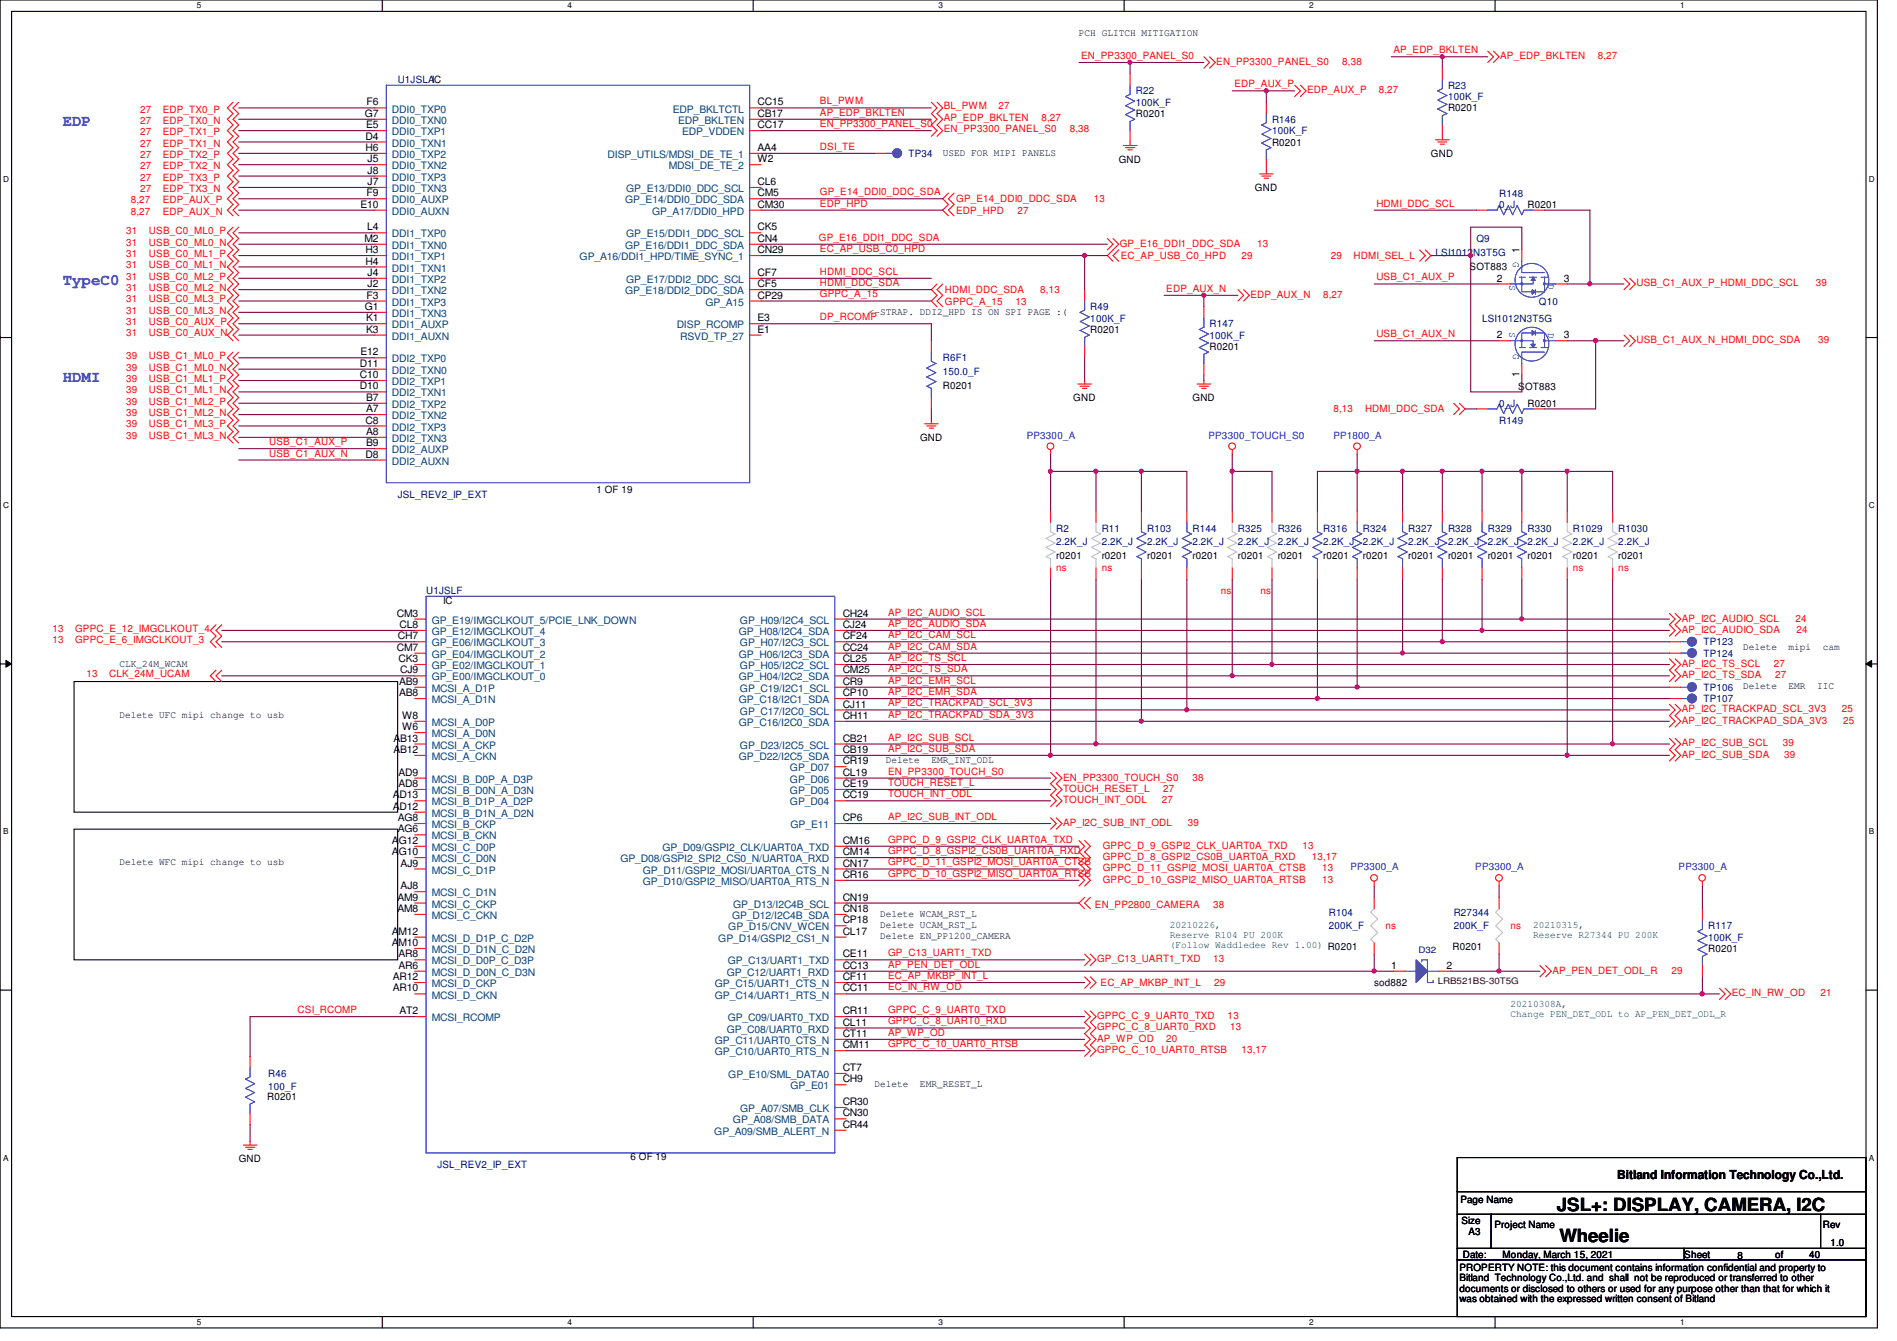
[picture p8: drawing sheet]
<svg xmlns="http://www.w3.org/2000/svg" width="297mm" height="210mm" viewBox="0 0 297 210" stroke-linecap="round" stroke-linejoin="round" font-family="sans-serif">
<defs><g id="words">
<g font-size="2.8">
<text x="243.8" y="189.5">JSL+: DISPLAY, CAMERA, I2C</text>
<text x="244.2" y="194.5">Wheelie</text>
</g>
<g font-size="2.5" fill="#00f">
<text x="9.8" y="19.8">EDP</text>
<text x="9.8" y="44.7">TypeC0</text>
<text x="9.8" y="59.8">HDMI</text>
</g>
<text font-size="1.9" x="253.2" y="184.6">Bitland Information Technology Co.,Ltd.</text>
<g font-size="1.6">
<text x="168.9" y="5.7">PCH GLITCH MITIGATION</text>
<text x="57.4" y="16.5">F6</text>
<text x="118.6" y="16.5">CC15</text>
<text x="226.7" y="17.4">R0201</text>
<text x="57.1" y="18.3">G7</text>
<text x="57.2" y="21.8">D4</text>
<text x="57.2" y="23.6">H6</text>
<text x="57.3" y="20.1">E5</text>
<text x="118.6" y="18.3">CB17</text>
<text x="118.6" y="20.1">CC17</text>
<text x="118.6" y="23.6">AA4</text>
<text x="177.8" y="18.3">R0201</text>
<text x="199.2" y="22.8">R0201</text>
<text x="57.6" y="25.4">J5</text>
<text x="57.6" y="29">J7</text>
<text x="57.6" y="27.2">J8</text>
<text x="118.6" y="25.4">W2</text>
<text x="118.6" y="29">CL6</text>
<text x="147.6" y="24.3">USED FOR MIPI PANELS</text>
<text x="175.2" y="25.4">GND</text>
<text x="196.5" y="29.9">GND</text>
<text x="224.1" y="24.6">GND</text>
<text x="56.4" y="32.5">E10</text>
<text x="57.4" y="30.7">F9</text>
<text x="118.6" y="30.7">CM5</text>
<text x="118.6" y="32.5">CM30</text>
<text x="239.2" y="32.6">R0201</text>
<text x="57.1" y="37.8">M2</text>
<text x="57.2" y="39.6">H3</text>
<text x="57.2" y="41.4">H4</text>
<text x="57.5" y="36.1">L4</text>
<text x="118.6" y="37.8">CN4</text>
<text x="118.6" y="36.1">CK5</text>
<text x="118.6" y="39.6">CN29</text>
<text x="237.9" y="39.7" transform="rotate(-90 237.9 39.7)">1</text>
<text x="57.4" y="46.7">F3</text>
<text x="57.6" y="45">J2</text>
<text x="57.6" y="43.2">J4</text>
<text x="118.6" y="46.7">CP29</text>
<text x="118.6" y="45">CF5</text>
<text x="118.6" y="43.2">CF7</text>
<text x="230.1" y="42.3">SOT883</text>
<text x="234.4" y="44.1">2</text>
<text x="244.9" y="44.1">3</text>
<text x="57.1" y="48.5">G1</text>
<text x="57.3" y="50.3">K1</text>
<text x="57.3" y="52.1">K3</text>
<text x="118.6" y="50.3">E3</text>
<text x="118.6" y="52.1">E1</text>
<text x="136.1" y="49.2">&lt;-STRAP. DDI2_HPD IS ON SPI PAGE :(</text>
<text x="170.7" y="52.1">R0201</text>
<text x="234.4" y="53">2</text>
<text x="244.9" y="53">3</text>
<text x="56.3" y="59.2">C10</text>
<text x="56.3" y="57.4">D11</text>
<text x="56.4" y="55.6">E12</text>
<text x="189.4" y="54.8">R0201</text>
<text x="237.9" y="59" transform="rotate(-90 237.9 59)">1</text>
<text x="56.3" y="61">D10</text>
<text x="57.3" y="64.5">A7</text>
<text x="57.3" y="62.7">B7</text>
<text x="147.6" y="60.8">R0201</text>
<text x="168.1" y="62.8">GND</text>
<text x="186.7" y="62.8">GND</text>
<text x="237.7" y="61">SOT883</text>
<text x="239.2" y="63.7">R0201</text>
<text x="57.2" y="66.3">C8</text>
<text x="57.2" y="71.6">D8</text>
<text x="57.3" y="68.1">A8</text>
<text x="57.3" y="69.8">B9</text>
<text x="144.1" y="69">GND</text>
<text x="93.4" y="77.2">1 OF 19</text>
<text x="165.4" y="87.5">r0201</text>
<text x="172.5" y="87.5">r0201</text>
<text x="179.6" y="87.5">r0201</text>
<text x="186.7" y="87.5">r0201</text>
<text x="193.8" y="87.5">r0201</text>
<text x="200.1" y="87.5">r0201</text>
<text x="207.2" y="87.5">r0201</text>
<text x="213.4" y="87.5">r0201</text>
<text x="220.5" y="87.5">r0201</text>
<text x="226.7" y="87.5">r0201</text>
<text x="233" y="87.5">r0201</text>
<text x="239.2" y="87.5">r0201</text>
<text x="246.3" y="87.5">r0201</text>
<text x="253.4" y="87.5">r0201</text>
<text x="69.4" y="94.6">IC</text>
<text x="62.1" y="96.5">CM3</text>
<text x="62.1" y="101.9">CM7</text>
<text x="62.3" y="100.1">CH7</text>
<text x="62.6" y="98.3">CL8</text>
<text x="132" y="96.5">CH24</text>
<text x="132" y="100.1">CF24</text>
<text x="132" y="101.9">CC24</text>
<text x="132" y="98.3">CJ24</text>
<text x="273" y="101.7">Delete</text>
<text x="280.1" y="101.7">mipi</text>
<text x="285.4" y="101.7">cam</text>
<text x="18.7" y="104.4">CLK_24M_WCAM</text>
<text x="62.4" y="103.6">CK3</text>
<text x="62.5" y="107.2">AB9</text>
<text x="62.7" y="105.4">CJ9</text>
<text x="132" y="107.2">CR9</text>
<text x="132" y="103.6">CL25</text>
<text x="132" y="105.4">CM25</text>
<text x="273" y="107.9">Delete</text>
<text x="280.1" y="107.9">EMR</text>
<text x="284.5" y="107.9">IIC</text>
<text x="18.7" y="112.4">Delete UFC mipi change to usb</text>
<text x="62.5" y="109">AB8</text>
<text x="63" y="112.5">W8</text>
<text x="132" y="110.7">CJ11</text>
<text x="132" y="109">CP10</text>
<text x="132" y="112.5">CH11</text>
<text x="61.6" y="117.9">AB12</text>
<text x="61.6" y="116.1">AB13</text>
<text x="63" y="114.3">W6</text>
<text x="132" y="119.6">CR19</text>
<text x="132" y="116.1">CB21</text>
<text x="132" y="117.9">CB19</text>
<text x="138.7" y="119.5">Delete</text>
<text x="145.8" y="119.5">EMR_INT_ODL</text>
<text x="61.5" y="125">AD13</text>
<text x="62.4" y="121.4">AD9</text>
<text x="62.4" y="123.2">AD8</text>
<text x="132" y="125">CC19</text>
<text x="132" y="123.2">CE19</text>
<text x="132" y="121.4">CL19</text>
<text x="61.5" y="126.7">AD12</text>
<text x="62.3" y="130.3">AG6</text>
<text x="62.3" y="128.5">AG8</text>
<text x="131.9" y="128.5">CP6</text>
<text x="18.7" y="135.5">Delete WFC mipi change to usb</text>
<text x="61.4" y="133.9">AG10</text>
<text x="61.4" y="132.1">AG12</text>
<text x="62.7" y="135.6">AJ9</text>
<text x="132" y="132.1">CM16</text>
<text x="132" y="137.4">CR16</text>
<text x="132" y="135.6">CN17</text>
<text x="132" y="133.9">CM14</text>
<text x="62.2" y="142.7">AM8</text>
<text x="62.2" y="141">AM9</text>
<text x="62.7" y="139.2">AJ8</text>
<text x="132" y="141">CN19</text>
<text x="132" y="142.7">CN18</text>
<text x="137.8" y="143.5">Delete WCAM_RST_L</text>
<text x="61.3" y="148.1">AM10</text>
<text x="61.3" y="146.3">AM12</text>
<text x="62.4" y="149.9">AR8</text>
<text x="132" y="144.5">CP18</text>
<text x="132" y="146.3">CL17</text>
<text x="132" y="149.9">CE11</text>
<text x="137.8" y="145.2">Delete UCAM_RST_L</text>
<text x="137.8" y="147">Delete EN_PP1200_CAMERA</text>
<text x="227.5" y="148.7">R0201</text>
<text x="267.5" y="149">R0201</text>
<text x="61.5" y="155.2">AR10</text>
<text x="61.5" y="153.4">AR12</text>
<text x="62.4" y="151.6">AR6</text>
<text x="132" y="151.6">CC13</text>
<text x="132" y="153.4">CF11</text>
<text x="132" y="155.2">CC11</text>
<text x="215.2" y="154.3">sod882</text>
<text x="217.8" y="151.6">1</text>
<text x="226.5" y="151.6">2</text>
<text x="62.6" y="158.7">AT2</text>
<text x="132" y="158.7">CR11</text>
<text x="132" y="160.5">CL11</text>
<text x="132" y="167.6">CT7</text>
<text x="132" y="162.3">CT11</text>
<text x="132" y="164.1">CM11</text>
<text x="41.8" y="172.1">R0201</text>
<text x="131.9" y="169.4">CH9</text>
<text x="132" y="173">CR30</text>
<text x="136.9" y="170.1">Delete</text>
<text x="144.1" y="170.1">EMR_RESET_L</text>
<text x="132" y="174.8">CN30</text>
<text x="132" y="176.5">CR44</text>
<text x="37.4" y="181.9">GND</text>
<text x="98.7" y="181.6">6 OF 19</text>
<text x="228.7" y="188.3">Page Name</text>
<text x="228.8" y="191.5">Size</text>
<text x="229.1" y="196.8">Date:</text>
<text x="230" y="193.3">A3</text>
<text x="234" y="192.2">Project Name</text>
<text x="235.3" y="196.8">Monday, March 15, 2021</text>
<text x="263.7" y="196.8">Sheet</text>
<text x="272.1" y="197">8</text>
<text x="278" y="196.8">of</text>
<text x="283.3" y="196.8">40</text>
<text x="285.4" y="192.2">Rev</text>
<text x="286.6" y="195.1">1.0</text>
<text x="228.5" y="199">PROPERTY NOTE: this document contains information confidential and property to</text>
<text x="228.5" y="200.6">Bitland Technology Co.,Ltd. and shall not be reproduced or transferred to other</text>
<text x="228.5" y="202.2">documents or disclosed to others or used for any purpose other than that for which it</text>
<text x="228.5" y="203.8">was obtained with the expressed written consent of Bitland</text>
</g>
<g font-size="1.6" fill="#f00">
<text x="169.3" y="9.2">EN_PP3300_PANEL_S0</text>
<text x="190.5" y="10.2">EN_PP3300_PANEL_S0</text>
<text x="210.2" y="10.2">8,38</text>
<text x="218.2" y="8.3">AP_EDP_BKLTEN</text>
<text x="234.9" y="9.3">AP_EDP_BKLTEN</text>
<text x="250.2" y="9.3">8,27</text>
<text x="21.9" y="17.6">27</text>
<text x="25.5" y="17.6">EDP_TX0_P</text>
<text x="128.4" y="16.3">BL_PWM</text>
<text x="147.8" y="17.1">BL_PWM</text>
<text x="156.3" y="17.1">27</text>
<text x="193.3" y="13.7">EDP_AUX_P</text>
<text x="204.7" y="14.6">EDP_AUX_P</text>
<text x="215.9" y="14.6">8,27</text>
<text x="21.9" y="19.4">27</text>
<text x="21.9" y="21.2">27</text>
<text x="21.9" y="22.9">27</text>
<text x="25.5" y="19.4">EDP_TX0_N</text>
<text x="25.5" y="21.2">EDP_TX1_P</text>
<text x="25.5" y="22.9">EDP_TX1_N</text>
<text x="128.4" y="18.1">AP_EDP_BKLTEN</text>
<text x="128.4" y="19.9">EN_PP3300_PANEL_S0</text>
<text x="128.4" y="23.5">DSI_TE</text>
<text x="147.8" y="18.9">AP_EDP_BKLTEN</text>
<text x="147.8" y="20.7">EN_PP3300_PANEL_S0</text>
<text x="163.1" y="18.9">8,27</text>
<text x="167.5" y="20.7">8,38</text>
<text x="21.9" y="24.7">27</text>
<text x="21.9" y="26.5">27</text>
<text x="21.9" y="28.3">27</text>
<text x="25.5" y="24.7">EDP_TX2_P</text>
<text x="25.5" y="26.5">EDP_TX2_N</text>
<text x="25.5" y="28.3">EDP_TX3_P</text>
<text x="20.5" y="31.8">8,27</text>
<text x="20.5" y="33.6">8,27</text>
<text x="21.9" y="30.1">27</text>
<text x="25.5" y="31.8">EDP_AUX_P</text>
<text x="25.5" y="33.6">EDP_AUX_N</text>
<text x="25.5" y="30.1">EDP_TX3_N</text>
<text x="128.4" y="30.6">GP_E14_DDI0_DDC_SDA</text>
<text x="128.4" y="32.3">EDP_HPD</text>
<text x="149.7" y="31.7">GP_E14_DDI0_DDC_SDA</text>
<text x="149.7" y="33.4">EDP_HPD</text>
<text x="159.3" y="33.4">27</text>
<text x="171.3" y="31.7">13</text>
<text x="215.5" y="32.3">HDMI_DDC_SCL</text>
<text x="19.8" y="36.7">31</text>
<text x="19.8" y="38.4">31</text>
<text x="19.8" y="40.2">31</text>
<text x="19.8" y="42">31</text>
<text x="23.3" y="36.7">USB_C0_ML0_P</text>
<text x="23.3" y="38.4">USB_C0_ML0_N</text>
<text x="23.3" y="40.2">USB_C0_ML1_P</text>
<text x="23.3" y="42">USB_C0_ML1_N</text>
<text x="128.2" y="37.7">GP_E16_DDI1_DDC_SDA</text>
<text x="128.4" y="39.5">EC_AP_USB_C0_HPD</text>
<text x="175.3" y="38.6">GP_E16_DDI1_DDC_SDA</text>
<text x="175.5" y="40.6">EC_AP_USB_C0_HPD</text>
<text x="194.4" y="40.6">29</text>
<text x="196.8" y="38.6">13</text>
<text x="208.4" y="40.6">29</text>
<text x="212" y="40.6">HDMI_SEL_L</text>
<text x="19.8" y="43.8">31</text>
<text x="19.8" y="45.6">31</text>
<text x="19.8" y="47.3">31</text>
<text x="23.3" y="43.8">USB_C0_ML2_P</text>
<text x="23.3" y="45.6">USB_C0_ML2_N</text>
<text x="23.3" y="47.3">USB_C0_ML3_P</text>
<text x="128.4" y="44.8">HDMI_DDC_SDA</text>
<text x="128.4" y="46.6">GPPC_A_15</text>
<text x="128.4" y="43">HDMI_DDC_SCL</text>
<text x="148" y="45.9">HDMI_DDC_SDA</text>
<text x="148" y="47.7">GPPC_A_15</text>
<text x="159" y="47.7">13</text>
<text x="162.9" y="45.9">8,13</text>
<text x="182.6" y="45.7">EDP_AUX_N</text>
<text x="195.8" y="46.6">EDP_AUX_N</text>
<text x="207.2" y="46.6">8,27</text>
<text x="215.5" y="43.9">USB_C1_AUX_P</text>
<text x="256.2" y="44.8">USB_C1_AUX_P_HDMI_DDC_SCL</text>
<text x="284.3" y="44.8">39</text>
<text x="19.8" y="49.1">31</text>
<text x="19.8" y="50.9">31</text>
<text x="19.8" y="52.7">31</text>
<text x="23.3" y="49.1">USB_C0_ML3_N</text>
<text x="23.3" y="50.9">USB_C0_AUX_P</text>
<text x="23.3" y="52.7">USB_C0_AUX_N</text>
<text x="128.4" y="50.1">DP_RCOMP</text>
<text x="215.5" y="52.8">USB_C1_AUX_N</text>
<text x="256.2" y="53.7">USB_C1_AUX_N_HDMI_DDC_SDA</text>
<text x="284.7" y="53.7">39</text>
<text x="19.8" y="56.2">39</text>
<text x="19.8" y="58">39</text>
<text x="19.8" y="59.8">39</text>
<text x="23.3" y="56.2">USB_C1_ML0_P</text>
<text x="23.3" y="58">USB_C1_ML0_N</text>
<text x="23.3" y="59.8">USB_C1_ML1_P</text>
<text x="19.8" y="61.6">39</text>
<text x="19.8" y="63.3">39</text>
<text x="19.8" y="65.1">39</text>
<text x="23.3" y="61.6">USB_C1_ML1_N</text>
<text x="23.3" y="63.3">USB_C1_ML2_P</text>
<text x="23.3" y="65.1">USB_C1_ML2_N</text>
<text x="208.8" y="64.6">8,13</text>
<text x="213.7" y="64.6">HDMI_DDC_SDA</text>
<text x="19.8" y="66.9">39</text>
<text x="19.8" y="68.7">39</text>
<text x="23.3" y="66.9">USB_C1_ML3_P</text>
<text x="23.3" y="68.7">USB_C1_ML3_N</text>
<text x="42.2" y="69.7">USB_C1_AUX_P</text>
<text x="42.2" y="71.5">USB_C1_AUX_N</text>
<text x="165.4" y="89.5">ns</text>
<text x="172.5" y="89.5">ns</text>
<text x="246.3" y="89.5">ns</text>
<text x="253.4" y="89.5">ns</text>
<text x="191.2" y="93">ns</text>
<text x="197.4" y="93">ns</text>
<text x="8.2" y="98.9">13</text>
<text x="8.2" y="100.7">13</text>
<text x="11.8" y="98.9">GPPC_E_12_IMGCLKOUT_4</text>
<text x="11.8" y="100.7">GPPC_E_6_IMGCLKOUT_3</text>
<text x="139.1" y="96.4">AP_I2C_AUDIO_SCL</text>
<text x="139.1" y="98.1">AP_I2C_AUDIO_SDA</text>
<text x="139.1" y="99.9">AP_I2C_CAM_SCL</text>
<text x="139.1" y="101.7">AP_I2C_CAM_SDA</text>
<text x="263.4" y="97.3">AP_I2C_AUDIO_SCL</text>
<text x="263.4" y="99.1">AP_I2C_AUDIO_SDA</text>
<text x="281.1" y="97.3">24</text>
<text x="281.3" y="99.1">24</text>
<text x="13.5" y="106">13</text>
<text x="17.1" y="106">CLK_24M_UCAM</text>
<text x="139.1" y="103.5">AP_I2C_TS_SCL</text>
<text x="139.1" y="105.2">AP_I2C_TS_SDA</text>
<text x="139.1" y="107">AP_I2C_EMR_SCL</text>
<text x="263.4" y="104.4">AP_I2C_TS_SCL</text>
<text x="263.4" y="106.2">AP_I2C_TS_SDA</text>
<text x="277.7" y="104.4">27</text>
<text x="278" y="106.2">27</text>
<text x="139.1" y="110.6">AP_I2C_TRACKPAD_SCL_3V3</text>
<text x="139.1" y="112.4">AP_I2C_TRACKPAD_SDA_3V3</text>
<text x="139.1" y="108.8">AP_I2C_EMR_SDA</text>
<text x="263.4" y="111.5">AP_I2C_TRACKPAD_SCL_3V3</text>
<text x="263.4" y="113.3">AP_I2C_TRACKPAD_SDA_3V3</text>
<text x="288.4" y="111.5">25</text>
<text x="288.6" y="113.3">25</text>
<text x="139.1" y="115.9">AP_I2C_SUB_SCL</text>
<text x="139.1" y="117.7">AP_I2C_SUB_SDA</text>
<text x="263.4" y="116.8">AP_I2C_SUB_SCL</text>
<text x="263.4" y="118.6">AP_I2C_SUB_SDA</text>
<text x="279.2" y="116.8">39</text>
<text x="279.4" y="118.6">39</text>
<text x="139.1" y="121.2">EN_PP3300_TOUCH_S0</text>
<text x="139.1" y="123">TOUCH_RESET_L</text>
<text x="139.1" y="124.8">TOUCH_INT_ODL</text>
<text x="166.5" y="122.2">EN_PP3300_TOUCH_S0</text>
<text x="166.5" y="125.7">TOUCH_INT_ODL</text>
<text x="166.5" y="124">TOUCH_RESET_L</text>
<text x="181.9" y="125.7">27</text>
<text x="182.1" y="124">27</text>
<text x="186.7" y="122.2">38</text>
<text x="139.1" y="128.4">AP_I2C_SUB_INT_ODL</text>
<text x="139.1" y="131.9">GPPC_D_9_GSPI2_CLK_UART0A_TXD</text>
<text x="166.5" y="129.3">AP_I2C_SUB_INT_ODL</text>
<text x="186" y="129.3">39</text>
<text x="139.1" y="133.7">GPPC_D_8_GSPI2_CS0B_UART0A_RXD</text>
<text x="139.1" y="135.5">GPPC_D_11_GSPI2_MOSI_UART0A_CTSB</text>
<text x="139.1" y="137.2">GPPC_D_10_GSPI2_MISO_UART0A_RTSB</text>
<text x="172.7" y="132.8">GPPC_D_9_GSPI2_CLK_UART0A_TXD</text>
<text x="172.7" y="134.6">GPPC_D_8_GSPI2_CS0B_UART0A_RXD</text>
<text x="172.7" y="136.4">GPPC_D_11_GSPI2_MOSI_UART0A_CTSB</text>
<text x="204" y="132.8">13</text>
<text x="205.4" y="134.6">13,17</text>
<text x="207" y="136.4">13</text>
<text x="171.4" y="142.1">EN_PP2800_CAMERA</text>
<text x="172.7" y="138.2">GPPC_D_10_GSPI2_MISO_UART0A_RTSB</text>
<text x="189.9" y="142.1">38</text>
<text x="207" y="138.2">13</text>
<text x="139.1" y="149.7">GP_C13_UART1_TXD</text>
<text x="217" y="145.5">ns</text>
<text x="236.5" y="145.5">ns</text>
<text x="139.1" y="153.2">EC_AP_MKBP_INT_L</text>
<text x="139.1" y="151.5">AP_PEN_DET_ODL</text>
<text x="139.1" y="155">EC_IN_RW_OD</text>
<text x="171.8" y="150.6">GP_C13_UART1_TXD</text>
<text x="172.3" y="154.3">EC_AP_MKBP_INT_L</text>
<text x="189.9" y="150.6">13</text>
<text x="190.1" y="154.3">29</text>
<text x="243.1" y="152.4">AP_PEN_DET_ODL_R</text>
<text x="261.7" y="152.4">29</text>
<text x="271.2" y="156">EC_IN_RW_OD</text>
<text x="285.1" y="156">21</text>
<text x="46.6" y="158.6">CSI_RCOMP</text>
<text x="139.1" y="158.6">GPPC_C_9_UART0_TXD</text>
<text x="139.1" y="160.4">GPPC_C_8_UART0_RXD</text>
<text x="171.8" y="159.5">GPPC_C_9_UART0_TXD</text>
<text x="171.8" y="161.3">GPPC_C_8_UART0_RXD</text>
<text x="192.2" y="159.5">13</text>
<text x="192.6" y="161.3">13</text>
<text x="139.1" y="162.1">AP_WP_OD</text>
<text x="139.1" y="163.9">GPPC_C_10_UART0_RTSB</text>
<text x="171.8" y="163.1">AP_WP_OD</text>
<text x="171.8" y="164.8">GPPC_C_10_UART0_RTSB</text>
<text x="182.6" y="163.1">20</text>
<text x="194.4" y="164.8">13,17</text>
</g>
<g font-size="1.6" fill="#004080">
<text x="61.4" y="17.6">DDI0_TXP0</text>
<text x="105.4" y="17.6">EDP_BKLTCTL</text>
<text x="61.4" y="22.9">DDI0_TXN1</text>
<text x="61.4" y="21.2">DDI0_TXP1</text>
<text x="61.4" y="19.4">DDI0_TXN0</text>
<text x="106.2" y="19.4">EDP_BKLTEN</text>
<text x="106.8" y="21.2">EDP_VDDEN</text>
<text x="61.4" y="24.7">DDI0_TXP2</text>
<text x="61.4" y="26.5">DDI0_TXN2</text>
<text x="61.4" y="28.3">DDI0_TXP3</text>
<text x="95.1" y="24.7">DISP_UTILS/MDSI_DE_TE_1</text>
<text x="104.7" y="26.5">MDSI_DE_TE_2</text>
<text x="61.4" y="33.6">DDI0_AUXN</text>
<text x="61.4" y="31.8">DDI0_AUXP</text>
<text x="61.4" y="30.1">DDI0_TXN3</text>
<text x="97.9" y="31.8">GP_E14/DDI0_DDC_SDA</text>
<text x="98" y="30.1">GP_E13/DDI0_DDC_SCL</text>
<text x="102.1" y="33.6">GP_A17/DDI0_HPD</text>
<text x="61.4" y="40.7">DDI1_TXP1</text>
<text x="61.4" y="37.2">DDI1_TXP0</text>
<text x="61.4" y="38.9">DDI1_TXN0</text>
<text x="90.8" y="40.7">GP_A16/DDI1_HPD/TIME_SYNC_1</text>
<text x="97.9" y="38.9">GP_E16/DDI1_DDC_SDA</text>
<text x="98" y="37.2">GP_E15/DDI1_DDC_SCL</text>
<text x="61.4" y="47.8">DDI1_TXP3</text>
<text x="61.4" y="42.5">DDI1_TXN1</text>
<text x="61.4" y="46.1">DDI1_TXN2</text>
<text x="61.4" y="44.3">DDI1_TXP2</text>
<text x="97.9" y="46.1">GP_E18/DDI2_DDC_SDA</text>
<text x="98" y="44.3">GP_E17/DDI2_DDC_SCL</text>
<text x="110.4" y="47.8">GP_A15</text>
<text x="61.4" y="49.6">DDI1_TXN3</text>
<text x="61.4" y="51.4">DDI1_AUXP</text>
<text x="61.4" y="53.2">DDI1_AUXN</text>
<text x="106" y="51.4">DISP_RCOMP</text>
<text x="106.5" y="53.2">RSVD_TP_27</text>
<text x="61.4" y="58.5">DDI2_TXN0</text>
<text x="61.4" y="56.7">DDI2_TXP0</text>
<text x="61.4" y="65.6">DDI2_TXN2</text>
<text x="61.4" y="63.8">DDI2_TXP2</text>
<text x="61.4" y="60.3">DDI2_TXP1</text>
<text x="61.4" y="62.1">DDI2_TXN1</text>
<text x="61.4" y="69.2">DDI2_TXN3</text>
<text x="61.4" y="71">DDI2_AUXP</text>
<text x="61.4" y="67.4">DDI2_TXP3</text>
<text x="61.4" y="72.7">DDI2_AUXN</text>
<text x="67.6" y="101.2">GP_E06/IMGCLKOUT_3</text>
<text x="67.6" y="99.4">GP_E12/IMGCLKOUT_4</text>
<text x="67.6" y="97.6">GP_E19/IMGCLKOUT_5/PCIE_LNK_DOWN</text>
<text x="115.7" y="99.4">GP_H08/I2C4_SDA</text>
<text x="115.9" y="97.6">GP_H09/I2C4_SCL</text>
<text x="115.9" y="101.2">GP_H07/I2C3_SCL</text>
<text x="67.6" y="106.5">GP_E00/IMGCLKOUT_0</text>
<text x="67.6" y="104.7">GP_E02/IMGCLKOUT_1</text>
<text x="67.6" y="103">GP_E04/IMGCLKOUT_2</text>
<text x="115.7" y="106.5">GP_H04/I2C2_SDA</text>
<text x="115.7" y="103">GP_H06/I2C3_SDA</text>
<text x="115.9" y="104.7">GP_H05/I2C2_SCL</text>
<text x="67.6" y="108.3">MCSI_A_D1P</text>
<text x="67.6" y="110.1">MCSI_A_D1N</text>
<text x="67.6" y="113.6">MCSI_A_D0P</text>
<text x="115.7" y="110.1">GP_C18/I2C1_SDA</text>
<text x="115.7" y="113.6">GP_C16/I2C0_SDA</text>
<text x="115.9" y="108.3">GP_C19/I2C1_SCL</text>
<text x="115.9" y="111.8">GP_C17/I2C0_SCL</text>
<text x="67.6" y="119">MCSI_A_CKN</text>
<text x="67.6" y="117.2">MCSI_A_CKP</text>
<text x="67.6" y="115.4">MCSI_A_D0N</text>
<text x="115.7" y="119">GP_D22/I2C5_SDA</text>
<text x="115.9" y="117.2">GP_D23/I2C5_SCL</text>
<text x="67.6" y="122.5">MCSI_B_D0P_A_D3P</text>
<text x="67.6" y="124.3">MCSI_B_D0N_A_D3N</text>
<text x="123.7" y="124.3">GP_D05</text>
<text x="123.7" y="122.5">GP_D06</text>
<text x="123.7" y="120.7">GP_D07</text>
<text x="67.6" y="131.4">MCSI_B_CKN</text>
<text x="67.6" y="129.6">MCSI_B_CKP</text>
<text x="67.6" y="126.1">MCSI_B_D1P_A_D2P</text>
<text x="67.6" y="127.8">MCSI_B_D1N_A_D2N</text>
<text x="123.7" y="126.1">GP_D04</text>
<text x="123.8" y="129.6">GP_E11</text>
<text x="67.6" y="136.7">MCSI_C_D1P</text>
<text x="67.6" y="135">MCSI_C_D0N</text>
<text x="67.6" y="133.2">MCSI_C_D0P</text>
<text x="97.2" y="135">GP_D08/GSPI2_SPI2_CS0_N/UART0A_RXD</text>
<text x="100.7" y="136.7">GP_D11/GSPI2_MOSI/UART0A_CTS_N</text>
<text x="103.7" y="133.2">GP_D09/GSPI2_CLK/UART0A_TXD</text>
<text x="67.6" y="140.3">MCSI_C_D1N</text>
<text x="67.6" y="143.8">MCSI_C_CKN</text>
<text x="67.6" y="142.1">MCSI_C_CKP</text>
<text x="100.7" y="138.5">GP_D10/GSPI2_MISO/UART0A_RTS_N</text>
<text x="114.6" y="143.8">GP_D12/I2C4B_SDA</text>
<text x="114.8" y="142.1">GP_D13/I2C4B_SCL</text>
<text x="67.6" y="149.2">MCSI_D_D1N_C_D2N</text>
<text x="67.6" y="147.4">MCSI_D_D1P_C_D2P</text>
<text x="112.5" y="147.4">GP_D14/GSPI2_CS1_N</text>
<text x="114" y="145.6">GP_D15/CNV_WCEN</text>
<text x="67.6" y="154.5">MCSI_D_CKP</text>
<text x="67.6" y="152.7">MCSI_D_D0N_C_D3N</text>
<text x="67.6" y="151">MCSI_D_D0P_C_D3P</text>
<text x="111.9" y="154.5">GP_C15/UART1_CTS_N</text>
<text x="113.8" y="152.7">GP_C12/UART1_RXD</text>
<text x="114" y="151">GP_C13/UART1_TXD</text>
<text x="67.6" y="156.3">MCSI_D_CKN</text>
<text x="67.6" y="159.9">MCSI_RCOMP</text>
<text x="111.9" y="156.3">GP_C14/UART1_RTS_N</text>
<text x="113.8" y="161.6">GP_C08/UART0_RXD</text>
<text x="114" y="159.9">GP_C09/UART0_TXD</text>
<text x="111.9" y="163.4">GP_C11/UART0_CTS_N</text>
<text x="111.9" y="165.2">GP_C10/UART0_RTS_N</text>
<text x="114" y="168.7">GP_E10/SML_DATA0</text>
<text x="123.8" y="170.5">GP_E01</text>
<text x="111.8" y="177.6">GP_A09/SMB_ALERT_N</text>
<text x="114.8" y="175.9">GP_A08/SMB_DATA</text>
<text x="115.9" y="174.1">GP_A07/SMB_CLK</text>
</g>
<g font-size="1.6" fill="#000080">
<text x="62.3" y="13">U1JSLAIC</text>
<text x="177.8" y="14.8">R22</text>
<text x="177.8" y="16.6">100K_F</text>
<text x="226.7" y="13.9">R23</text>
<text x="226.7" y="15.7">100K_F</text>
<text x="199.2" y="19.2">R146</text>
<text x="199.2" y="21">100K_F</text>
<text x="142.3" y="24.6">TP34</text>
<text x="234.7" y="30.8">R148</text>
<text x="234.7" y="32.6">0_J</text>
<text x="224.8" y="40">LSI1012N3T5G</text>
<text x="231.2" y="37.9">Q9</text>
<text x="241" y="47.7">Q10</text>
<text x="170.7" y="48.6">R49</text>
<text x="170.7" y="50.3">100K_F</text>
<text x="189.4" y="51.2">R147</text>
<text x="189.4" y="53">100K_F</text>
<text x="232.1" y="50.3">LSI1012N3T5G</text>
<text x="147.6" y="56.6">R6F1</text>
<text x="147.6" y="58.7">150.0_F</text>
<text x="234.7" y="63.7">0_J</text>
<text x="234.7" y="66.3">R149</text>
<text x="62.3" y="77.9">JSL_REV2_IP_EXT</text>
<text x="165.4" y="83.2">R2</text>
<text x="172.5" y="83.2">R11</text>
<text x="179.6" y="83.2">R103</text>
<text x="186.7" y="83.2">R144</text>
<text x="193.8" y="83.2">R325</text>
<text x="200.1" y="83.2">R326</text>
<text x="207.2" y="83.2">R316</text>
<text x="213.4" y="83.2">R324</text>
<text x="220.5" y="83.2">R327</text>
<text x="226.7" y="83.2">R328</text>
<text x="233" y="83.2">R329</text>
<text x="239.2" y="83.2">R330</text>
<text x="246.3" y="83.2">R1029</text>
<text x="253.4" y="83.2">R1030</text>
<text x="165.4" y="85.3">2.2K_J</text>
<text x="172.5" y="85.3">2.2K_J</text>
<text x="179.6" y="85.3">2.2K_J</text>
<text x="186.7" y="85.3">2.2K_J</text>
<text x="193.8" y="85.3">2.2K_J</text>
<text x="200.1" y="85.3">2.2K_J</text>
<text x="207.2" y="85.3">2.2K_J</text>
<text x="213.4" y="85.3">2.2K_J</text>
<text x="220.5" y="85.3">2.2K_J</text>
<text x="226.7" y="85.3">2.2K_J</text>
<text x="233" y="85.3">2.2K_J</text>
<text x="239.2" y="85.3">2.2K_J</text>
<text x="246.3" y="85.3">2.2K_J</text>
<text x="253.4" y="85.3">2.2K_J</text>
<text x="66.7" y="93">U1JSLF</text>
<text x="266.7" y="101">TP123</text>
<text x="266.7" y="102.8">TP124</text>
<text x="266.7" y="108.1">TP106</text>
<text x="266.7" y="109.9">TP107</text>
<text x="208.1" y="143.3">R104</text>
<text x="227.6" y="143.3">R27344</text>
<text x="208.1" y="145.5">200K_F</text>
<text x="227.6" y="145.5">200K_F</text>
<text x="267.5" y="145.5">R117</text>
<text x="267.5" y="147.2">100K_F</text>
<text x="42" y="168.6">R46</text>
<text x="42" y="170.7">100_F</text>
<text x="68.5" y="182.8">JSL_REV2_IP_EXT</text>
</g>
<g font-size="1.6" fill="#00f">
<text x="236.9" y="41.1" transform="rotate(90 236.9 41.1)">G</text>
<text x="236.4" y="44.6" transform="rotate(90 236.4 44.6)">S</text>
<text x="242.4" y="44.4" transform="rotate(90 242.4 44.4)">D</text>
<text x="236.4" y="51.9" transform="rotate(90 236.4 51.9)">S</text>
<text x="242.4" y="52.1" transform="rotate(90 242.4 52.1)">D</text>
<text x="236.9" y="55.5" transform="rotate(90 236.9 55.5)">G</text>
<text x="160.8" y="68.7">PP3300_A</text>
<text x="189.2" y="68.7">PP3300_TOUCH_S0</text>
<text x="208.8" y="68.7">PP1800_A</text>
<text x="211.5" y="136.2">PP3300_A</text>
<text x="231" y="136.2">PP3300_A</text>
<text x="262.8" y="136.2">PP3300_A</text>
</g>
<g font-size="1.6" fill="#008000">
<text x="183.2" y="145.2">20210226,</text>
<text x="183.2" y="146.8">Reserve R104 PU 200K</text>
<text x="183.2" y="148.4">(Follow Waddledee Rev 1.00) R0201</text>
<text x="240.1" y="145.2">20210315,</text>
<text x="240.1" y="146.8">Reserve R27344 PU 200K</text>
<text x="236.5" y="157.7">20210308A,</text>
<text x="236.5" y="159.3">Change PEN_DET_ODL to AP_PEN_DET_ODL_R</text>
</g>
<text font-size="1.4" fill="#000080" x="222.1" y="149.2">D32</text>
<text font-size="1.4" fill="#400000" x="225.1" y="154.1">LRB521BS-30T5G</text>
<g font-size="1.3">
<text x="30.8" y="1.3">5</text>
<text x="88.9" y="1.3">4</text>
<text x="146.9" y="1.3">3</text>
<text x="205" y="1.3">2</text>
<text x="263.1" y="1.3">1</text>
<text x=".5" y="28.4">D</text>
<text x="292.6" y="28.4">D</text>
<text x=".5" y="79.5">C</text>
<text x="292.6" y="79.5">C</text>
<text x=".5" y="130.6">B</text>
<text x="292.6" y="130.6">B</text>
<text x=".5" y="181.7">A</text>
<text x="292.6" y="181.7">A</text>
<text x="30.8" y="207.4">5</text>
<text x="88.9" y="207.4">4</text>
<text x="146.9" y="207.4">3</text>
<text x="205" y="207.4">2</text>
<text x="263.1" y="207.4">1</text>
</g>
</g></defs>
<path d="M0 0h294v207.9h-294zM1.8 1.8h290.4v204.3h-290.4z" fill="none" stroke="#000" stroke-width=".17"/>
<g fill="#fff">
<path d="M30.8 .2h.7v1.4h-.7z"/>
<path d="M30.8 206.2h.7v1.4h-.7z"/>
</g>
<path d="M59.9 0v1.8M59.9 206.1v1.8" fill="none" stroke="#000" stroke-width=".17"/>
<g fill="#fff">
<path d="M88.9 .2h.6v1.4h-.6z"/>
<path d="M88.9 206.2h.6v1.4h-.6z"/>
</g>
<path d="M117.9 0v1.8M117.9 206.1v1.8" fill="none" stroke="#000" stroke-width=".17"/>
<g fill="#fff">
<path d="M146.9 .2h.7v1.4h-.7z"/>
<path d="M146.9 206.2h.7v1.4h-.7z"/>
</g>
<path d="M176 0v1.8M176 206.1v1.8" fill="none" stroke="#000" stroke-width=".17"/>
<g fill="#fff">
<path d="M205 .2h.7v1.4h-.7z"/>
<path d="M205 206.2h.7v1.4h-.7z"/>
</g>
<path d="M234.1 0v1.8M234.1 206.1v1.8" fill="none" stroke="#000" stroke-width=".17"/>
<g fill="#fff">
<path d="M263.1 .2h.7v1.4h-.7z"/>
<path d="M263.1 206.2h.7v1.4h-.7z"/>
<path d="M.5 27.3h.9v1.4h-.9z"/>
<path d="M292.6 27.3h.9v1.4h-.9z"/>
<path d="M.5 78.4h.9v1.4h-.9z"/>
<path d="M292.6 78.4h.9v1.4h-.9z"/>
</g>
<path d="M0 52.8h1.8M292.2 52.8h1.8" fill="none" stroke="#000" stroke-width=".17"/>
<g fill="#fff">
<path d="M.5 129.5h.8v1.4h-.8z"/>
<path d="M292.6 129.5h.9v1.4h-.9z"/>
</g>
<path d="M0 103.9h1.8M292.2 103.9h1.8" fill="none" stroke="#000" stroke-width=".17"/>
<path d="M.9 103.4l.9 .5-.9 .5zM292.2 103.9l.9-.5v1z" fill="#000"/>
<path d="M.9 103.4l.9 .5-.9 .5zM292.2 103.9l.9-.5v1z" fill="none" stroke="#000" stroke-width=".16"/>
<g fill="#fff">
<path d="M.5 180.5h.8v1.4h-.8z"/>
<path d="M292.6 180.5h.9v1.4h-.9z"/>
</g>
<path d="M11.6 106.7h50.7v20.4h-50.7zM11.6 129.8h50.7v20.4h-50.7zM0 155h1.8M292.2 155h1.8M228.2 181.2h64v5.3h-64zM228.2 186.5h64v3.6h-64zM228.2 190.1h5.3v5.3h-5.3zM228.2 195.4h35.5v1.8h-35.5zM228.2 197.2h64v8.9h-64zM233.5 190.1h51.6v5.3h-51.6zM263.7 195.4h28.5v1.8h-28.5zM285.1 190.1h7.1v5.3h-7.1z" fill="none" stroke="#000" stroke-width=".17"/>
<g fill="none" stroke="#f00" stroke-width=".17">
<path d="M36.5 16l-.9 .9 .9 .9-.9 .9 .9 .9-.9 .8 .9 .9-.9 .9 .9 .9-.9 .9 .9 .9-.9 .9 .9 .9-.9 .9 .9 .8-.9 .9 .9 .9-.9 .9 .9 .9-.9 .9 .9 .9M37.4 16l-.9 .9 .9 .9-.9 .9 .9 .9-.9 .8 .9 .9-.9 .9 .9 .9-.9 .9 .9 .9-.9 .9 .9 .9-.9 .9 .9 .8-.9 .9 .9 .9-.9 .9 .9 .9-.9 .9 .9 .9M145.8 16l.9 .9-.9 .9 .9 .9-.9 .9 .9 .8-.9 .9M146.7 16l.9 .9-.9 .9 .9 .9-.9 .9 .9 .8-.9 .9M188.5 8.9l.9 .9-.9 .9M189.4 8.9l.9 .9-.9 .9M202.7 13.3l.9 .9-.9 .9M203.6 13.3l.9 .9-.9 .9M233 8l.8 .9-.8 .9M233.8 8l.9 .9-.9 .9M36.5 35.6l-.9 .8 .9 .9-.9 .9 .9 .9-.9 .9 .9 .9-.9 .9 .9 .9-.9 .9 .9 .8-.9 .9 .9 .9-.9 .9 .9 .9-.9 .9 .9 .9-.9 .9 .9 .9-.9 .9 .9 .8M37.4 35.6l-.9 .8 .9 .9-.9 .9 .9 .9-.9 .9 .9 .9-.9 .9 .9 .9-.9 .9 .9 .8-.9 .9 .9 .9-.9 .9 .9 .9-.9 .9 .9 .9-.9 .9 .9 .9-.9 .9 .9 .8"/>
<path d="M148.5 30.2l-.9 .9 .9 .9-.9 .9 .9 .9M149.4 30.2l-.9 .9 .9 .9-.9 .9 .9 .9M173.4 37.3l.9 .9-.9 .9M174.3 37.3l.9 .9-1.8 1.8 .9 .9M175.2 39.1l-.9 .9 .9 .9M175.9 22.8h2.1M176.2 23.1h1.5M176.6 23.5h.7M176.9 22.2v.6M197.2 27.2h2.1M197.6 27.6h1.4M197.9 27.9h.7"/>
<path d="M198.3 26.7v.5M222.3 39.1l.9 .9-.9 .9M223.2 39.1l.9 .9-.9 .9M224.8 21.9h2.1M225.1 22.2h1.5M225.5 22.6h.7M225.8 21.3v.6M36.5 55.1l-.9 .9 .9 .9-.9 .9 .9 .9-.9 .9 .9 .9-.9 .8 .9 .9-.9 .9 .9 .9-.9 .9 .9 .9-.9 .9 .9 .9-.9 .9 .9 .8M37.4 55.1l-.9 .9 .9 .9-.9 .9 .9 .9-.9 .9 .9 .9-.9 .8 .9 .9-.9 .9 .9 .9-.9 .9 .9 .9-.9 .9 .9 .9-.9 .9 .9 .8M146.7 44.5l-.9 .8 .9 .9-.9 .9 .9 .9M147.6 44.5l-.9 .8 .9 .9-.9 .9 .9 .9M169.8 59.6v.5"/>
<path d="M188.5 59.6v.5M193.8 45.3l.9 .9-.9 .9M194.7 45.3l.9 .9-.9 .9M254.3 43.6l.9 .8-.9 .9M254.3 52.5l.9 .8-.9 .9M255.2 43.6l.9 .8-.9 .9M255.2 52.5l.9 .8-.9 .9M144.8 66.3h2.1M145.1 66.7h1.5M145.5 67h.7M145.8 65.8v.5M164.5 70.4v.7"/>
<path d="M168.8 60.1h2.1M169.1 60.5h1.5M169.5 60.8h.7M187.4 60.1h2.2M187.8 60.5h1.4M188.2 60.8h.6M193 70.4v.7M212.5 70.4v.7M227.6 63.1l.9 .9-.9 .9M228.5 63.1l.9 .9-.9 .9M33.8 97.8l-.9 .9 .9 .9-.9 .9 .9 .8M34.7 97.8l-.9 .9 .9 .9-.9 .9 .9 .8"/>
<path d="M199.2 88.9v1.8M199.2 80v1.8M261.4 96l.9 .9-.9 .9 .9 .9-.9 .9M262.3 96l.9 .9-.9 .9 .9 .9-.9 .9M33.8 104.9l-.9 .9 .9 .9M34.7 104.9l-.9 .9 .9 .9M261.4 110.2l.9 .9-.9 .9 .9 .9-.9 .9M261.4 103.1l.9 .9-.9 .9 .9 .9-.9 .9M261.4 115.6l.9 .9-.9 .8 .9 .9-.9 .9M262.3 110.2l.9 .9-.9 .9 .9 .9-.9 .9M262.3 103.1l.9 .9-.9 .9 .9 .9-.9 .9M262.3 115.6l.9 .9-.9 .8 .9 .9-.9 .9"/>
<path d="M164.5 120.9l.9 .9-.9 .9 .9 .9-.9 .9 .9 .8-.9 .9M164.5 128l.9 .9-.9 .9M165.4 120.9l.9 .9-.9 .9 .9 .9-.9 .9 .9 .8-.9 .9M165.4 128l.9 .9-.9 .9M168.9 131.6l.9 .9-.9 .8 .9 .9-.9 .9 .9 .9-.9 .9 .9 .9-.9 .9M169.8 131.6l.9 .9-.9 .8 .9 .9-.9 .9 .9 .9-.9 .9 .9 .9-.9 .9M215.2 138v.7M234.7 138v.7M266.6 138v.7M169.8 140.5l-.9 .9 .9 .8M169.8 152.9l.9 .9-.9 .9M169.8 149.4l.9 .8-.9 .9"/>
<path d="M169.8 158.2l.9 .9-.9 .9 .9 .9-.9 .9 .9 .9-.9 .9 .9 .9-.9 .9M170.7 152.9l.9 .9-.9 .9M170.7 149.4l.9 .8-.9 .9M170.7 158.2l.9 .9-.9 .9 .9 .9-.9 .9 .9 .9-.9 .9 .9 .9-.9 .9M170.7 140.5l-.9 .9 .9 .8M215.2 140.5v1.7M215.2 147.6v1.8M241.1 151.1l.9 .9-.9 .9M242 151.1l.9 .9-.9 .9M269.2 154.7l.9 .9-.9 .9M270.1 154.7l.9 .9-.9 .9M38.1 179.2h2.1"/>
<path d="M38.4 179.6h1.5M38.8 179.9h.7M39.2 178.7v.5"/>
<circle cx="164.5" cy="69.8" r=".52"/>
<circle cx="192.9" cy="69.8" r=".52"/>
<circle cx="212.5" cy="69.8" r=".52"/>
<circle cx="215.2" cy="137.4" r=".52"/>
<circle cx="234.7" cy="137.4" r=".52"/>
<circle cx="266.5" cy="137.4" r=".51"/>
</g>
<path d="M199.2 81.8v1.4l.7 .4-1.4 .7 1.4 .7-1.4 .7 1.4 .7-1.4 .7 .7 .4v1.4M215.2 142.2l-.6 .6 1.1 1-1.1 1.1 1.1 1.1-1.1 1 .6 .6" fill="none" stroke="#c0c0c0" stroke-width=".17"/>
<circle cx="264.9" cy="102.2" r=".7" fill="#00f"/>
<g fill="none" stroke="#00f" stroke-width=".17">
<path d="M178.7 81.8v1.4l.7 .4-1.4 .7 1.4 .7-1.4 .7 1.4 .7-1.4 .7 .7 .4v1.4M263.2 102.2h1"/>
<circle cx="264.9" cy="102.2" r=".7"/>
</g>
<path d="M178.7 88.9v1.8M178.7 80v1.8M245.4 88.9v1.8M245.4 80v1.8M261.4 102.2h1.8" fill="none" stroke="#f00" stroke-width=".17"/>
<path d="M245.4 81.8v1.4l.7 .4-1.4 .7 1.4 .7-1.4 .7 1.4 .7-1.4 .7 .7 .4v1.4" fill="none" stroke="#c0c0c0" stroke-width=".17"/>
<path d="M221.7 150.2l1.8 1.8-1.8 1.8z" fill="#00f"/>
<path d="M185.8 81.8v1.4l.8 .4-1.5 .7 1.5 .7-1.5 .7 1.5 .7-1.5 .7 .7 .4v1.4M219.6 81.8v1.4l.7 .4-1.4 .7 1.4 .7-1.4 .7 1.4 .7-1.4 .7 .7 .4v1.4M232.1 81.8v1.4l.7 .4-1.5 .7 1.5 .7-1.5 .7 1.5 .7-1.5 .7 .8 .4v1.4M220 152h1.7M221.7 150.2l1.8 1.8-1.8 1.8zM222.6 150.6v-.4h.9v3.6h.9v-.3M223.5 152h1.8M266.6 144v1.5l-.8 .3 1.5 .7-1.5 .7 1.5 .7-1.5 .7 1.5 .8-.7 .3v1.4" fill="none" stroke="#00f" stroke-width=".17"/>
<g fill="none" stroke="#f00" stroke-width=".17">
<path d="M164.5 88.9v1.8M164.5 80v1.8M171.6 88.9v1.8M171.6 80v1.8M185.8 88.9v1.8M185.8 80v1.8M193 88.9v1.8M193 80v1.8M219.6 88.9v1.8M219.6 80v1.8M232.1 88.9v1.8M232.1 80v1.8"/>
<path d="M218.2 152h1.8M225.3 152h1.8M266.6 151.1v1.8M266.6 142.2v1.8"/>
</g>
<path d="M164.5 81.8v1.4l.7 .4-1.4 .7 1.4 .7-1.4 .7 1.4 .7-1.4 .7 .7 .4v1.4M171.6 81.8v1.4l.7 .4-1.4 .7 1.4 .7-1.4 .7 1.4 .7-1.4 .7 .7 .4v1.4M193 81.8v1.4l.7 .4-1.5 .7 1.5 .7-1.5 .7 1.5 .7-1.5 .7 .8 .4v1.4" fill="none" stroke="#c0c0c0" stroke-width=".17"/>
<circle cx="264.9" cy="100.4" r=".7" fill="#00f"/>
<g fill="none" stroke="#00f" stroke-width=".17">
<path d="M60.5 13.3h56.9v62.3h-56.9zM206.3 81.8v1.4l.7 .4-1.4 .7 1.4 .7-1.4 .7 1.4 .7-1.4 .7 .7 .4v1.4M263.2 100.5h1"/>
<circle cx="264.9" cy="100.4" r=".7"/>
</g>
<g fill="none" stroke="#f00" stroke-width=".17">
<path d="M58.7 16.9h1.8M58.7 18.7h1.8M117.4 18.7h1.8M117.4 16.9h1.8M58.7 22.2h1.8M58.7 32.9h1.8M58.7 20.4h1.8M58.7 31.1h1.8M58.7 24h1.8M58.7 25.8h1.8M58.7 29.3h1.8M58.7 27.6h1.8"/>
<path d="M58.7 36.4h1.8M58.7 38.2h1.8M117.4 20.4h1.8M117.4 36.4h1.8M117.4 29.3h1.8M117.4 32.9h1.8M117.4 31.1h1.8M117.4 38.2h1.8M117.4 25.8h1.8M117.4 24h1.8M58.7 59.6h1.8M58.7 57.8h1.8"/>
<path d="M58.7 56h1.8M58.7 47.1h1.8M58.7 48.9h1.8M58.7 40h1.8M58.7 41.8h1.8M58.7 45.3h1.8M58.7 43.6h1.8M58.7 50.7h1.8M58.7 52.5h1.8M117.4 45.3h1.8M117.4 43.6h1.8M117.4 40h1.8"/>
<path d="M117.4 47.1h1.8M117.4 50.7h1.8M117.4 52.5h1.8M58.7 64.9h1.8M58.7 68.5h1.8M58.7 63.1h1.8M58.7 70.2h1.8M58.7 66.7h1.8M58.7 61.3h1.8M58.7 72h1.8M206.3 88.9v1.8M206.3 80v1.8"/>
<path d="M261.4 100.5h1.8"/>
</g>
<circle cx="264.9" cy="107.5" r=".7" fill="#00f"/>
<g fill="none" stroke="#00f" stroke-width=".17">
<path d="M176.9 13.3v1.5l-.7 .3 1.5 .7-1.5 .8 1.5 .6-1.5 .7 1.5 .8-.8 .3v1.4M233 32.9h1.4l.3-.7 .8 1.4 .7-1.4 .7 1.4 .7-1.4 .7 1.4 .3-.7h1.5M263.2 107.6h1M39.2 167.1v1.5l-.8 .3 1.5 .7-1.5 .7 1.5 .7-1.5 .7 1.5 .8-.7 .3v1.4"/>
<circle cx="264.9" cy="107.5" r=".7"/>
</g>
<path d="M176.9 11.6v1.7M176.9 20.4v1.8M231.2 32.9h1.8M240.1 32.9h1.7M261.4 107.6h1.8M39.2 174.2v1.8M39.2 165.4v1.7" fill="none" stroke="#f00" stroke-width=".17"/>
<circle cx="140.5" cy="24" r=".7" fill="#00f"/>
<g fill="none" stroke="#00f" stroke-width=".17">
<path d="M138.7 24h1.1"/>
<circle cx="140.5" cy="24" r=".7"/>
</g>
<path d="M136.9 24h1.8" fill="none" stroke="#f00" stroke-width=".17"/>
<circle cx="264.9" cy="109.3" r=".7" fill="#00f"/>
<g fill="none" stroke="#00f" stroke-width=".17">
<path d="M198.3 17.8v1.4l-.7 .4 1.4 .7-1.4 .7 1.4 .7-1.4 .7 1.4 .7-.7 .4v1.4M225.8 12.4v1.5l-.7 .3 1.5 .7-1.5 .8 1.5 .6-1.5 .8 1.5 .7-.8 .3v1.5M145.8 55.1v1.5l.8 .3-1.5 .7 1.5 .7-1.5 .7 1.5 .7-1.5 .8 .7 .3v1.4M169.8 47.1v1.5l-.7 .3 1.5 .7-1.5 .7 1.5 .7-1.5 .7 1.5 .8-.8 .3v1.4M238 43.4h.8M238.3 40.9v1.8h3.5M238.3 43.4v2.3h3.5v-2.3M239.5 43.4h1.1M240.1 43.4v1h-3.6M241.3 43.4h1.1M241.8 44.4h1.8M233 64h1.4l.3-.7 .8 1.4 .7-1.4 .7 1.4 .7-1.4 .7 1.4 .3-.7h1.5"/>
<path d="M66.7 93.3h64v87.2h-64zM225.8 81.8v1.4l.8 .4-1.5 .7 1.5 .7-1.5 .7 1.5 .7-1.5 .7 .7 .4v1.4M238.3 81.8v1.4l.7 .4-1.4 .7 1.4 .7-1.4 .7 1.4 .7-1.4 .7 .7 .4v1.4M263.2 109.3h1"/>
<circle cx="239.9" cy="43.9" r="2.65"/>
<circle cx="264.9" cy="109.3" r=".7"/>
</g>
<g fill="none" stroke="#f00" stroke-width=".17">
<path d="M198.3 16v1.8M225.8 19.6v1.7M225.8 10.7v1.7M198.3 24.9v1.8M145.8 53.3v1.8M169.8 54.2v1.8M169.8 45.3v1.8M145.8 62.2v1.8M231.2 64h1.8M240.1 64h1.7M64.9 98.7h1.8M64.9 96.9h1.8"/>
<path d="M130.7 96.9h1.8M130.7 98.7h1.8M225.8 88.9v1.8M225.8 80v1.8M238.3 88.9v1.8M238.3 80v1.8M252.5 88.9v1.8M252.5 80v1.8M64.9 118.2h1.8M64.9 116.5h1.8M64.9 100.5h1.8M64.9 105.8h1.8"/>
<path d="M64.9 104h1.8M64.9 102.2h1.8M64.9 107.6h1.8M64.9 109.3h1.8M64.9 112.9h1.8M64.9 114.7h1.8M130.7 105.8h1.8M130.7 118.2h1.8M130.7 102.2h1.8M130.7 107.6h1.8M130.7 111.1h1.8M130.7 104h1.8"/>
<path d="M130.7 100.5h1.8M130.7 109.3h1.8M130.7 112.9h1.8M130.7 116.5h1.8M261.4 109.3h1.8M64.9 139.6h1.8M64.9 136h1.8M64.9 130.7h1.8M64.9 128.9h1.8M64.9 134.2h1.8M64.9 132.5h1.8M64.9 125.3h1.8"/>
<path d="M64.9 127.1h1.8M64.9 121.8h1.8M64.9 123.6h1.8M130.7 125.3h1.8M130.7 123.6h1.8M130.7 121.8h1.8M130.7 128.9h1.8M130.7 120h1.8M130.7 137.8h1.8M130.7 136h1.8M130.7 134.2h1.8M130.7 132.5h1.8"/>
<path d="M64.9 148.5h1.8M64.9 146.7h1.8M64.9 143.1h1.8M64.9 141.4h1.8M64.9 155.6h1.8M64.9 153.8h1.8M64.9 152h1.8M64.9 150.2h1.8M64.9 159.1h1.8M130.7 144.9h1.8M130.7 141.4h1.8M130.7 143.1h1.8"/>
<path d="M130.7 153.8h1.8M130.7 155.6h1.8M130.7 159.1h1.8M130.7 150.2h1.8M130.7 152h1.8M130.7 146.7h1.8M234.7 140.5v1.7M234.7 147.6v1.8M130.7 169.8h1.8M130.7 175.1h1.8M130.7 173.4h1.8M130.7 176.9h1.8"/>
<path d="M130.7 168h1.8M130.7 162.7h1.8M130.7 164.5h1.8M130.7 160.9h1.8"/>
</g>
<path d="M252.5 81.8v1.4l.7 .4-1.4 .7 1.4 .7-1.4 .7 1.4 .7-1.4 .7 .7 .4v1.4M234.7 142.2l-.5 .6 1.1 1-1.1 1.1 1.1 1.1-1.1 1 .5 .6" fill="none" stroke="#c0c0c0" stroke-width=".17"/>
<path d="M240.1 43.4l.3 .5h-.7z" fill-rule="evenodd" fill="#00f"/>
<path d="M240.1 43.4l.3 .5h-.7zM240.4 45.3v.8" fill="none" stroke="#00f" stroke-width=".17"/>
<path d="M239.9 45.3l.5 .4-.5 .4z" fill-rule="evenodd" fill="#00f"/>
<path d="M239.9 45.3l.5 .4-.5 .4z" fill="none" stroke="#00f" stroke-width=".17"/>
<path d="M241.7 44.3h.2v.2h-.2z" fill-rule="evenodd" fill="#00f"/>
<path d="M241.7 44.3h.2v.2h-.2z" fill="none" stroke="#00f" stroke-width=".17"/>
<path d="M238.2 44.3h.2v.2h-.2z" fill-rule="evenodd" fill="#00f"/>
<g fill="none" stroke="#00f" stroke-width=".17">
<path d="M236.5 53.3h3.6v1.1M238 54.4h.8M238.2 44.3h.2v.2h-.2zM238.3 54.4v-2.3h3.5v2.3M239.5 54.4h1.1M241.3 54.4h1.1M241.8 55.1h-3.5v1.8M241.8 53.3h1.8"/>
<circle cx="239.9" cy="53.9" r="2.65"/>
</g>
<path d="M238.3 39.1v1.8M234.7 44.4h1.8M243.6 44.4h1.8" fill="none" stroke="#f00" stroke-width=".17"/>
<path d="M239.7 53.9h.7l-.3 .5z" fill-rule="evenodd" fill="#00f"/>
<path d="M239.7 53.9h.7l-.3 .5zM240.4 51.7v.8" fill="none" stroke="#00f" stroke-width=".17"/>
<path d="M239.9 51.7l.5 .4-.5 .4z" fill-rule="evenodd" fill="#00f"/>
<path d="M239.9 51.7l.5 .4-.5 .4z" fill="none" stroke="#00f" stroke-width=".17"/>
<path d="M241.7 53.2h.2v.2h-.2z" fill-rule="evenodd" fill="#00f"/>
<path d="M241.7 53.2h.2v.2h-.2z" fill="none" stroke="#00f" stroke-width=".17"/>
<path d="M238.2 53.2h.2v.2h-.2z" fill-rule="evenodd" fill="#00f"/>
<path d="M188.5 49.8v1.4l-.7 .4 1.4 .7-1.4 .7 1.4 .7-1.4 .7 1.4 .7-.7 .4v1.4M238.2 53.2h.2v.2h-.2zM212.5 81.8v1.4l.7 .4-1.4 .7 1.4 .7-1.4 .7 1.4 .7-1.4 .7 .7 .4v1.4" fill="none" stroke="#00f" stroke-width=".17"/>
<path d="M188.5 56.9v1.8M188.5 48v1.8M234.7 53.3h1.8M238.3 56.9v1.8M243.6 53.3h1.8M212.5 88.9v1.8M212.5 80v1.8" fill="none" stroke="#f00" stroke-width=".17"/>
<g fill="none" stroke="#800040" stroke-width=".17">
<path d="M37.4 16.9h21.3M37.4 18.7h21.3M119.2 16.9h26.6M119.2 18.7h26.6M37.4 20.4h21.3M37.4 22.2h21.3M37.4 31.1h21.3M37.4 32.9h21.3M119.2 24h17.7M119.2 31.1h28.4M119.2 32.9h28.4M119.2 38.2h54.2"/>
<path d="M119.2 20.4h26.6M119.2 40h50.6"/>
</g>
<circle cx="169.8" cy="40" r=".32" fill="#f0f"/>
<circle cx="169.8" cy="40" r=".32" fill="none" stroke="#f0f" stroke-width=".17"/>
<path d="M119.2 45.3h26.6M119.2 47.1h26.6M119.2 50.7h26.6v2.6M145.8 64v1.8M132.5 96.9h105.8" fill="none" stroke="#800040" stroke-width=".17"/>
<circle cx="238.3" cy="96.9" r=".32" fill="#f0f"/>
<circle cx="238.3" cy="96.9" r=".32" fill="none" stroke="#f0f" stroke-width=".17"/>
<path d="M132.5 98.7h99.6" fill="none" stroke="#800040" stroke-width=".17"/>
<circle cx="232" cy="98.7" r=".32" fill="#f0f"/>
<circle cx="232" cy="98.7" r=".32" fill="none" stroke="#f0f" stroke-width=".17"/>
<g fill="none" stroke="#800040" stroke-width=".17">
<path d="M37.4 24h21.3M37.4 25.8h21.3M37.4 27.6h21.3M37.4 29.3h21.3M37.4 36.4h21.3M37.4 38.2h21.3M37.4 40h21.3M37.4 41.8h21.3M37.4 50.7h21.3M37.4 52.5h21.3M37.4 43.6h21.3M37.4 45.3h21.3"/>
<path d="M37.4 47.1h21.3M37.4 48.9h21.3M37.4 56h21.3M37.4 57.8h21.3M37.4 59.6h21.3M119.2 43.6h26.6M169.8 56v3.6M173.4 40h-3.6v5.3M37.4 61.3h21.3M37.4 63.1h21.3M37.4 64.9h21.3M37.4 66.7h21.3"/>
<path d="M37.4 68.5h21.3M37.4 70.2h21.3M37.4 72h21.3M34.7 98.7h30.2M34.7 100.5h30.2M132.5 100.5h93.3M132.5 132.5h36.4M132.5 134.2h36.4M132.5 136h36.4M132.5 137.8h36.4M132.5 121.8h32M132.5 125.3h32"/>
<path d="M132.5 123.6h32M132.5 128.9h32M64.9 159.1h-25.7v6.3M132.5 141.4h36.4M132.5 153.8h37.3M132.5 150.2h37.3M39.2 176v2.7"/>
</g>
<circle cx="225.8" cy="100.4" r=".32" fill="#f0f"/>
<circle cx="225.8" cy="100.4" r=".32" fill="none" stroke="#f0f" stroke-width=".17"/>
<path d="M132.5 102.2h87.1" fill="none" stroke="#800040" stroke-width=".17"/>
<circle cx="219.6" cy="102.2" r=".32" fill="#f0f"/>
<circle cx="219.6" cy="102.2" r=".32" fill="none" stroke="#f0f" stroke-width=".17"/>
<path d="M132.5 111.1h53.3M132.5 112.9h46.2M132.5 104h66.7" fill="none" stroke="#800040" stroke-width=".17"/>
<circle cx="199.2" cy="104" r=".32" fill="#f0f"/>
<circle cx="199.2" cy="104" r=".32" fill="none" stroke="#f0f" stroke-width=".17"/>
<path d="M132.5 105.8h60.5" fill="none" stroke="#800040" stroke-width=".17"/>
<circle cx="192.9" cy="105.8" r=".32" fill="#f0f"/>
<circle cx="192.9" cy="105.8" r=".32" fill="none" stroke="#f0f" stroke-width=".17"/>
<path d="M132.5 107.6h80" fill="none" stroke="#800040" stroke-width=".17"/>
<circle cx="212.5" cy="107.5" r=".32" fill="#f0f"/>
<circle cx="212.5" cy="107.5" r=".32" fill="none" stroke="#f0f" stroke-width=".17"/>
<path d="M132.5 109.3h73.8" fill="none" stroke="#800040" stroke-width=".17"/>
<circle cx="206.3" cy="109.3" r=".32" fill="#f0f"/>
<circle cx="206.3" cy="109.3" r=".32" fill="none" stroke="#f0f" stroke-width=".17"/>
<path d="M206.3 73.8v6.2M212.5 73.8v6.2" fill="none" stroke="#800040" stroke-width=".17"/>
<circle cx="212.5" cy="73.8" r=".32" fill="#f0f"/>
<circle cx="212.5" cy="73.8" r=".32" fill="none" stroke="#f0f" stroke-width=".17"/>
<path d="M212.5 73.8h7.1M225.8 73.8h-6.2v6.2" fill="none" stroke="#800040" stroke-width=".17"/>
<circle cx="219.6" cy="73.8" r=".32" fill="#f0f"/>
<circle cx="219.6" cy="73.8" r=".32" fill="none" stroke="#f0f" stroke-width=".17"/>
<circle cx="225.8" cy="73.8" r=".32" fill="#f0f"/>
<circle cx="225.8" cy="73.8" r=".32" fill="none" stroke="#f0f" stroke-width=".17"/>
<path d="M225.8 80v-6.2h6.3v6.2" fill="none" stroke="#800040" stroke-width=".17"/>
<circle cx="232" cy="73.8" r=".32" fill="#f0f"/>
<circle cx="232" cy="73.8" r=".32" fill="none" stroke="#f0f" stroke-width=".17"/>
<path d="M232.1 73.8h6.2v6.2" fill="none" stroke="#800040" stroke-width=".17"/>
<circle cx="238.3" cy="73.8" r=".32" fill="#f0f"/>
<circle cx="238.3" cy="73.8" r=".32" fill="none" stroke="#f0f" stroke-width=".17"/>
<path d="M238.3 73.8h7.1v6.2" fill="none" stroke="#800040" stroke-width=".17"/>
<circle cx="245.4" cy="73.8" r=".32" fill="#f0f"/>
<circle cx="245.4" cy="73.8" r=".32" fill="none" stroke="#f0f" stroke-width=".17"/>
<path d="M193 73.8v6.2M199.2 73.8v6.2M245.4 73.8h7.1v6.2" fill="none" stroke="#800040" stroke-width=".17"/>
<circle cx="192.9" cy="73.8" r=".32" fill="#f0f"/>
<circle cx="192.9" cy="73.8" r=".32" fill="none" stroke="#f0f" stroke-width=".17"/>
<path d="M193 73.8h6.2M178.7 80v-6.2h7.1v6.2" fill="none" stroke="#800040" stroke-width=".17"/>
<circle cx="178.7" cy="73.8" r=".32" fill="#f0f"/>
<circle cx="178.7" cy="73.8" r=".32" fill="none" stroke="#f0f" stroke-width=".17"/>
<path d="M171.6 73.8v6.2" fill="none" stroke="#800040" stroke-width=".17"/>
<circle cx="171.6" cy="73.8" r=".32" fill="#f0f"/>
<circle cx="171.6" cy="73.8" r=".32" fill="none" stroke="#f0f" stroke-width=".17"/>
<path d="M164.5 73.8v6.2M171.6 73.8h7.1" fill="none" stroke="#800040" stroke-width=".17"/>
<circle cx="164.5" cy="73.8" r=".32" fill="#f0f"/>
<circle cx="164.5" cy="73.8" r=".32" fill="none" stroke="#f0f" stroke-width=".17"/>
<path d="M164.5 71.1v2.7h7.1M193 71.1v2.7M212.5 71.1v2.7h-6.2M132.5 116.5h39.1" fill="none" stroke="#800040" stroke-width=".17"/>
<circle cx="171.6" cy="116.4" r=".32" fill="#f0f"/>
<circle cx="171.6" cy="116.4" r=".32" fill="none" stroke="#f0f" stroke-width=".17"/>
<path d="M164.5 90.7v27.5h-32" fill="none" stroke="#800040" stroke-width=".17"/>
<circle cx="164.5" cy="118.2" r=".32" fill="#f0f"/>
<circle cx="164.5" cy="118.2" r=".32" fill="none" stroke="#f0f" stroke-width=".17"/>
<path d="M171.6 90.7v25.8h80.9M178.7 90.7v22.2M164.5 118.2h80.9" fill="none" stroke="#800040" stroke-width=".17"/>
<circle cx="178.7" cy="112.9" r=".32" fill="#f0f"/>
<circle cx="178.7" cy="112.9" r=".32" fill="none" stroke="#f0f" stroke-width=".17"/>
<path d="M185.8 90.7v20.4M178.7 112.9h82.7" fill="none" stroke="#800040" stroke-width=".17"/>
<circle cx="185.8" cy="111.1" r=".32" fill="#f0f"/>
<circle cx="185.8" cy="111.1" r=".32" fill="none" stroke="#f0f" stroke-width=".17"/>
<path d="M193 90.7v15.1h68.4M199.2 90.7v13.3h62.2M206.3 90.7v18.6h55.1M212.5 90.7v16.9h48.9M219.6 90.7v11.5h41.8M225.8 90.7v9.8h35.6M232.1 90.7v8h29.3M238.3 90.7v6.2h23.1M245.4 90.7v27.5M185.8 111.1h75.6" fill="none" stroke="#800040" stroke-width=".17"/>
<circle cx="245.4" cy="118.2" r=".32" fill="#f0f"/>
<circle cx="245.4" cy="118.2" r=".32" fill="none" stroke="#f0f" stroke-width=".17"/>
<path d="M252.5 90.7v25.8M245.4 118.2h16" fill="none" stroke="#800040" stroke-width=".17"/>
<circle cx="252.5" cy="116.4" r=".32" fill="#f0f"/>
<circle cx="252.5" cy="116.4" r=".32" fill="none" stroke="#f0f" stroke-width=".17"/>
<path d="M252.5 116.5h8.9M132.5 152h82.7" fill="none" stroke="#800040" stroke-width=".17"/>
<circle cx="215.2" cy="152" r=".32" fill="#f0f"/>
<circle cx="215.2" cy="152" r=".32" fill="none" stroke="#f0f" stroke-width=".17"/>
<path d="M132.5 155.6h134.1M227.1 152h7.6" fill="none" stroke="#800040" stroke-width=".17"/>
<circle cx="266.5" cy="155.5" r=".33" fill="#f0f"/>
<circle cx="266.5" cy="155.5" r=".33" fill="none" stroke="#f0f" stroke-width=".17"/>
<path d="M193 14.2h5.3v1.8M188.5 58.7v.9M266.6 138.7v3.5M132.5 159.1h37.3M266.6 152.9v2.7h2.6M132.5 160.9h37.3M132.5 162.7h37.3M132.5 164.5h37.3" fill="none" stroke="#800040" stroke-width=".17"/>
<circle cx="198.3" cy="14.2" r=".32" fill="#f0f"/>
<circle cx="198.3" cy="14.2" r=".32" fill="none" stroke="#f0f" stroke-width=".17"/>
<path d="M198.3 14.2h4.4M217.8 8.9h8" fill="none" stroke="#800040" stroke-width=".17"/>
<circle cx="225.8" cy="8.9" r=".32" fill="#f0f"/>
<circle cx="225.8" cy="8.9" r=".32" fill="none" stroke="#f0f" stroke-width=".17"/>
<path d="M233 8.9h-7.2v1.8M182.3 46.2h6.2" fill="none" stroke="#800040" stroke-width=".17"/>
<circle cx="188.5" cy="46.2" r=".32" fill="#f0f"/>
<circle cx="188.5" cy="46.2" r=".32" fill="none" stroke="#f0f" stroke-width=".17"/>
<path d="M168.9 9.8h8M176.9 9.8v1.8M176.9 9.8h11.6M193.8 46.2h-5.3v1.8" fill="none" stroke="#800040" stroke-width=".17"/>
<circle cx="176.9" cy="9.8" r=".32" fill="#f0f"/>
<circle cx="176.9" cy="9.8" r=".32" fill="none" stroke="#f0f" stroke-width=".17"/>
<path d="M238.3 39.1v-3.5h-8v4.4M215.2 44.4h19.5M215.2 53.3h19.5M224.1 40h6.2M230.3 40v21.3h8v-2.6M245.4 53.3h4.4M245.4 44.4h3.6" fill="none" stroke="#800040" stroke-width=".17"/>
<circle cx="230.3" cy="40" r=".32" fill="#f0f"/>
<circle cx="230.3" cy="40" r=".32" fill="none" stroke="#f0f" stroke-width=".17"/>
<path d="M249 32.9v11.5" fill="none" stroke="#800040" stroke-width=".17"/>
<circle cx="248.9" cy="44.4" r=".32" fill="#f0f"/>
<circle cx="248.9" cy="44.4" r=".32" fill="none" stroke="#f0f" stroke-width=".17"/>
<path d="M241.8 32.9h7.2M249 44.4h5.3M249.8 53.3v10.7" fill="none" stroke="#800040" stroke-width=".17"/>
<circle cx="249.8" cy="53.3" r=".32" fill="#f0f"/>
<circle cx="249.8" cy="53.3" r=".32" fill="none" stroke="#f0f" stroke-width=".17"/>
<path d="M215.2 32.9h16M249.8 53.3h4.5M229.4 64h1.8M241.8 64h8M34.7 105.8h30.2M215.2 138.7v1.8M234.7 138.7v1.8M215.2 149.4v2.6h3M234.7 149.4v2.6h6.4" fill="none" stroke="#800040" stroke-width=".17"/>
<circle cx="234.7" cy="152" r=".32" fill="#f0f"/>
<circle cx="234.7" cy="152" r=".32" fill="none" stroke="#f0f" stroke-width=".17"/>
<circle cx="169.8" cy="40" r=".32" fill="#f0f"/>
<circle cx="169.8" cy="40" r=".32" fill="none" stroke="#f0f" stroke-width=".17"/>
<circle cx="238.3" cy="96.9" r=".32" fill="#f0f"/>
<circle cx="238.3" cy="96.9" r=".32" fill="none" stroke="#f0f" stroke-width=".17"/>
<circle cx="232" cy="98.7" r=".32" fill="#f0f"/>
<circle cx="232" cy="98.7" r=".32" fill="none" stroke="#f0f" stroke-width=".17"/>
<circle cx="225.8" cy="100.4" r=".32" fill="#f0f"/>
<circle cx="225.8" cy="100.4" r=".32" fill="none" stroke="#f0f" stroke-width=".17"/>
<circle cx="219.6" cy="102.2" r=".32" fill="#f0f"/>
<circle cx="219.6" cy="102.2" r=".32" fill="none" stroke="#f0f" stroke-width=".17"/>
<circle cx="199.2" cy="104" r=".32" fill="#f0f"/>
<circle cx="199.2" cy="104" r=".32" fill="none" stroke="#f0f" stroke-width=".17"/>
<circle cx="192.9" cy="105.8" r=".32" fill="#f0f"/>
<circle cx="192.9" cy="105.8" r=".32" fill="none" stroke="#f0f" stroke-width=".17"/>
<circle cx="212.5" cy="107.5" r=".32" fill="#f0f"/>
<circle cx="212.5" cy="107.5" r=".32" fill="none" stroke="#f0f" stroke-width=".17"/>
<circle cx="206.3" cy="109.3" r=".32" fill="#f0f"/>
<circle cx="206.3" cy="109.3" r=".32" fill="none" stroke="#f0f" stroke-width=".17"/>
<circle cx="212.5" cy="73.8" r=".32" fill="#f0f"/>
<circle cx="212.5" cy="73.8" r=".32" fill="none" stroke="#f0f" stroke-width=".17"/>
<circle cx="219.6" cy="73.8" r=".32" fill="#f0f"/>
<circle cx="219.6" cy="73.8" r=".32" fill="none" stroke="#f0f" stroke-width=".17"/>
<circle cx="225.8" cy="73.8" r=".32" fill="#f0f"/>
<circle cx="225.8" cy="73.8" r=".32" fill="none" stroke="#f0f" stroke-width=".17"/>
<circle cx="232" cy="73.8" r=".32" fill="#f0f"/>
<circle cx="232" cy="73.8" r=".32" fill="none" stroke="#f0f" stroke-width=".17"/>
<circle cx="238.3" cy="73.8" r=".32" fill="#f0f"/>
<circle cx="238.3" cy="73.8" r=".32" fill="none" stroke="#f0f" stroke-width=".17"/>
<circle cx="245.4" cy="73.8" r=".32" fill="#f0f"/>
<circle cx="245.4" cy="73.8" r=".32" fill="none" stroke="#f0f" stroke-width=".17"/>
<circle cx="192.9" cy="73.8" r=".32" fill="#f0f"/>
<circle cx="192.9" cy="73.8" r=".32" fill="none" stroke="#f0f" stroke-width=".17"/>
<circle cx="178.7" cy="73.8" r=".32" fill="#f0f"/>
<circle cx="178.7" cy="73.8" r=".32" fill="none" stroke="#f0f" stroke-width=".17"/>
<circle cx="171.6" cy="73.8" r=".32" fill="#f0f"/>
<circle cx="171.6" cy="73.8" r=".32" fill="none" stroke="#f0f" stroke-width=".17"/>
<circle cx="164.5" cy="73.8" r=".32" fill="#f0f"/>
<circle cx="164.5" cy="73.8" r=".32" fill="none" stroke="#f0f" stroke-width=".17"/>
<circle cx="171.6" cy="116.4" r=".32" fill="#f0f"/>
<circle cx="171.6" cy="116.4" r=".32" fill="none" stroke="#f0f" stroke-width=".17"/>
<circle cx="164.5" cy="118.2" r=".32" fill="#f0f"/>
<circle cx="164.5" cy="118.2" r=".32" fill="none" stroke="#f0f" stroke-width=".17"/>
<circle cx="178.7" cy="112.9" r=".32" fill="#f0f"/>
<circle cx="178.7" cy="112.9" r=".32" fill="none" stroke="#f0f" stroke-width=".17"/>
<circle cx="185.8" cy="111.1" r=".32" fill="#f0f"/>
<circle cx="185.8" cy="111.1" r=".32" fill="none" stroke="#f0f" stroke-width=".17"/>
<circle cx="245.4" cy="118.2" r=".32" fill="#f0f"/>
<circle cx="245.4" cy="118.2" r=".32" fill="none" stroke="#f0f" stroke-width=".17"/>
<circle cx="252.5" cy="116.4" r=".32" fill="#f0f"/>
<circle cx="252.5" cy="116.4" r=".32" fill="none" stroke="#f0f" stroke-width=".17"/>
<circle cx="215.2" cy="152" r=".32" fill="#f0f"/>
<circle cx="215.2" cy="152" r=".32" fill="none" stroke="#f0f" stroke-width=".17"/>
<circle cx="266.5" cy="155.5" r=".33" fill="#f0f"/>
<circle cx="266.5" cy="155.5" r=".33" fill="none" stroke="#f0f" stroke-width=".17"/>
<circle cx="198.3" cy="14.2" r=".32" fill="#f0f"/>
<circle cx="198.3" cy="14.2" r=".32" fill="none" stroke="#f0f" stroke-width=".17"/>
<circle cx="225.8" cy="8.9" r=".32" fill="#f0f"/>
<circle cx="225.8" cy="8.9" r=".32" fill="none" stroke="#f0f" stroke-width=".17"/>
<circle cx="188.5" cy="46.2" r=".32" fill="#f0f"/>
<circle cx="188.5" cy="46.2" r=".32" fill="none" stroke="#f0f" stroke-width=".17"/>
<circle cx="176.9" cy="9.8" r=".32" fill="#f0f"/>
<circle cx="176.9" cy="9.8" r=".32" fill="none" stroke="#f0f" stroke-width=".17"/>
<circle cx="230.3" cy="40" r=".32" fill="#f0f"/>
<circle cx="230.3" cy="40" r=".32" fill="none" stroke="#f0f" stroke-width=".17"/>
<circle cx="248.9" cy="44.4" r=".32" fill="#f0f"/>
<circle cx="248.9" cy="44.4" r=".32" fill="none" stroke="#f0f" stroke-width=".17"/>
<circle cx="249.8" cy="53.3" r=".32" fill="#f0f"/>
<circle cx="249.8" cy="53.3" r=".32" fill="none" stroke="#f0f" stroke-width=".17"/>
<circle cx="234.7" cy="152" r=".32" fill="#f0f"/>
<circle cx="234.7" cy="152" r=".32" fill="none" stroke="#f0f" stroke-width=".17"/>
<use href="#words"/>
</svg>
